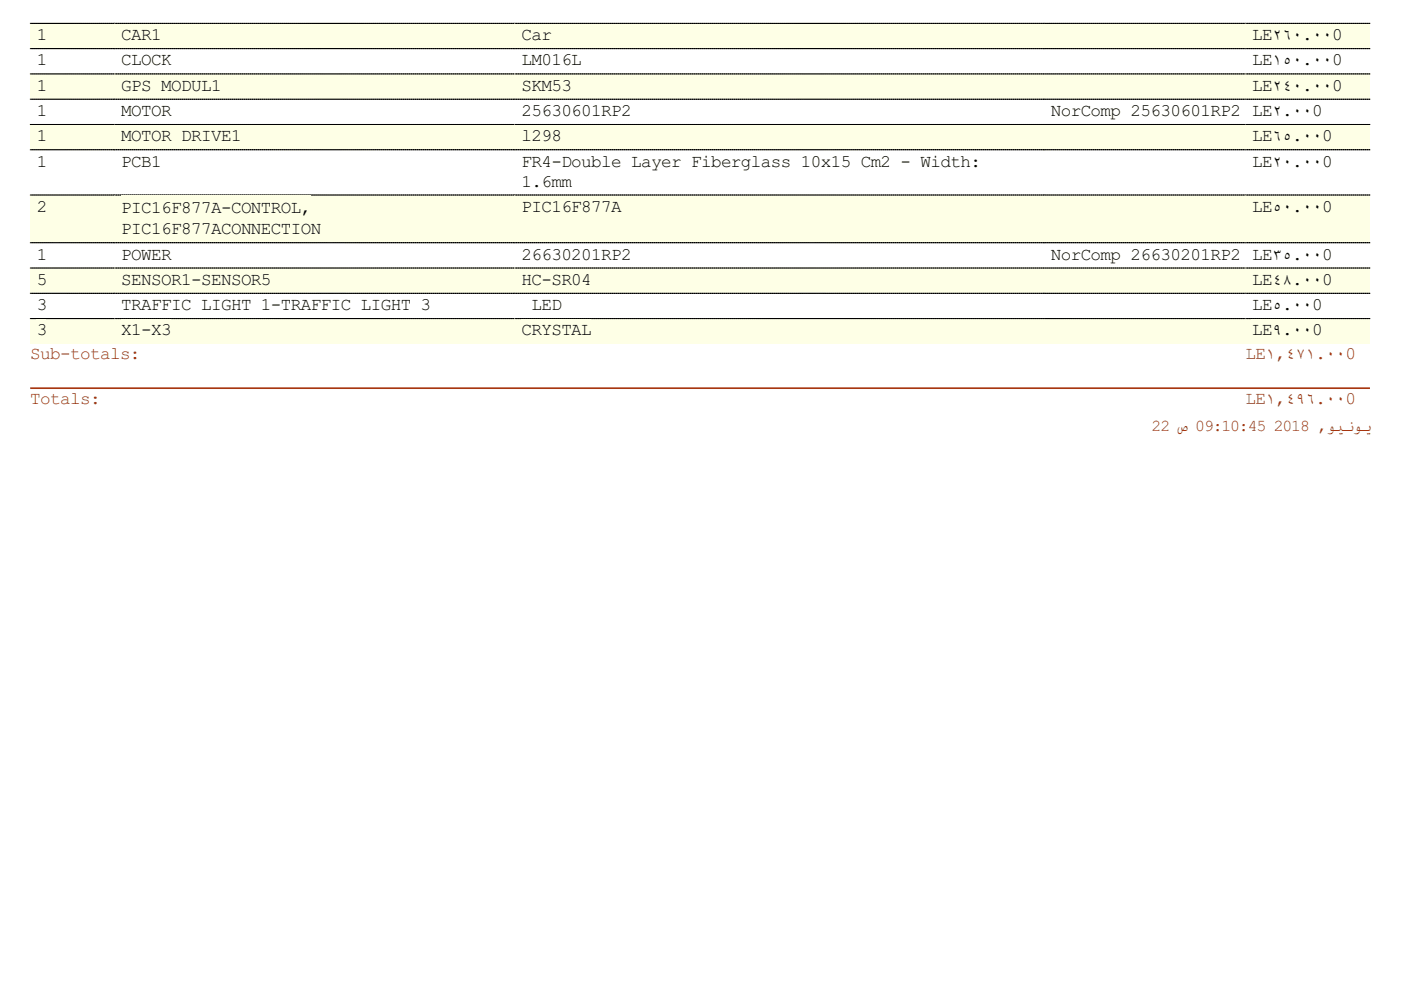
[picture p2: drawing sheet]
<svg xmlns="http://www.w3.org/2000/svg" width="297mm" height="210mm" viewBox="0 0 297 210" stroke-linecap="round" stroke-linejoin="round" font-family="sans-serif">
<defs><g id="words">
<g font-size="4.2">
<text x="7.8" y="8.5">1</text>
<text x="25.7" y="8.5">CAR1</text>
<text x="110.6" y="8.5">Car</text>
<text x="265.5" y="8.5">LE٢٦٠.٠٠</text>
<text x="282.4" y="8.5">0</text>
<text x="7.8" y="13.9">1</text>
<text x="25.7" y="13.9">CLOCK</text>
<text x="110.6" y="13.9">LM016L</text>
<text x="265.5" y="13.9">LE١٥٠.٠٠0</text>
<text x="7.8" y="19.2">1</text>
<text x="25.7" y="19.2">GPS MODUL1</text>
<text x="110.6" y="19.2">SKM53</text>
<text x="265.5" y="19.2">LE٢٤٠.٠٠</text>
<text x="282.4" y="19.2">0</text>
<text x="7.8" y="24.6">1</text>
<text x="7.8" y="30">1</text>
<text x="25.7" y="24.6">MOTOR</text>
<text x="25.7" y="30">MOTOR DRIVE1</text>
<text x="110.6" y="24.6">25630601RP2</text>
<text x="110.6" y="30">l298</text>
<text x="222.8" y="24.6">NorComp 25630601RP2 LE٢.٠٠0</text>
<text x="265.5" y="30">LE٦٥.٠٠</text>
<text x="280.3" y="30">0</text>
<text x="7.8" y="35.3">1</text>
<text x="25.7" y="35.3">PCB1</text>
<text x="110.6" y="35.3">FR4-Double Layer Fiberglass 10x15 Cm2 - Width:</text>
<text x="265.5" y="35.3">LE٢٠.٠٠0</text>
<text x="110.6" y="39.5">1.6mm</text>
<text x="7.8" y="44.9">2</text>
<text x="25.7" y="45.2">PIC16F877A-CONTROL,</text>
<text x="110.6" y="44.9">PIC16F877A</text>
<text x="265.5" y="44.9">LE٥٠.٠٠</text>
<text x="280.3" y="44.9">0</text>
<text x="25.7" y="49.7">PIC16F877ACONNECTION</text>
<text x="7.8" y="55">1</text>
<text x="25.7" y="55">POWER</text>
<text x="110.6" y="55">26630201RP2</text>
<text x="222.8" y="55">NorComp 26630201RP2 LE٣٥.٠٠0</text>
<text x="7.8" y="60.4">5</text>
<text x="7.8" y="65.7">3</text>
<text x="25.7" y="60.4">SENSOR1-SENSOR5</text>
<text x="25.7" y="65.7">TRAFFIC LIGHT 1-TRAFFIC LIGHT 3</text>
<text x="110.6" y="60.4">HC-SR04</text>
<text x="112.7" y="65.7">LED</text>
<text x="265.5" y="60.4">LE٤٨.٠٠</text>
<text x="265.5" y="65.7">LE٥.٠٠0</text>
<text x="280.3" y="60.4">0</text>
<text x="7.8" y="71.1">3</text>
<text x="25.7" y="71.1">X1-X3</text>
<text x="110.6" y="71.1">CRYSTAL</text>
<text x="265.5" y="71.1">LE٩.٠٠</text>
<text x="278.2" y="71.1">0</text>
</g>
<g font-size="4.2" fill="#a73610">
<text x="6.4" y="76">Sub-totals:</text>
<text x="264.1" y="76">LE١,٤٧١.٠٠0</text>
<text x="6.4" y="85.7">Totals:</text>
<text x="264.1" y="85.7">LE١,٤٩٦.٠٠0</text>
</g>
<g font-size="4" fill="#a73610">
<text x="244.2" y="91.3">22 ص 09:10:45</text>
<text x="270.1" y="91.3">2018 ,وینوی</text>
</g>
</g></defs>
<path d="M6.4 4.9h17.9v5.4h-17.9z" fill="#feffe6"/>
<path d="M6.4 5h17.9" fill="none" stroke="#000" stroke-width=".21" stroke-dasharray=".3 .1"/>
<g fill="#feffe6">
<path d="M7.7 5.3h2.1v4.2h-2.1z"/>
<path d="M24.3 4.9h84.8v5.4h-84.8z"/>
</g>
<path d="M24.3 5h84.8" fill="none" stroke="#000" stroke-width=".21" stroke-dasharray=".3 .1"/>
<g fill="#feffe6">
<path d="M25.7 5.3h8.4v4.2h-8.4z"/>
<path d="M109.1 4.9h112.3v5.4h-112.3z"/>
</g>
<path d="M109.2 5h112.1" fill="none" stroke="#000" stroke-width=".21" stroke-dasharray=".3 .1"/>
<g fill="#feffe6">
<path d="M110.5 5.3h6.4v4.2h-6.4z"/>
<path d="M221.4 4.9h42.7v5.4h-42.7z"/>
</g>
<path d="M221.4 5h42.7" fill="none" stroke="#000" stroke-width=".21" stroke-dasharray=".3 .1"/>
<path d="M264.1 4.9h26.4v5.4h-26.4z" fill="#feffe6"/>
<path d="M264.1 5h26.3" fill="none" stroke="#000" stroke-width=".21" stroke-dasharray=".3 .1"/>
<g fill="#feffe6">
<path d="M265.3 5.3h16.9v4.2h-16.9z"/>
<path d="M282.2 5.3h2.1v4.2h-2.1z"/>
</g>
<path d="M6.4 10.3h17.9M24.3 10.3h84.8M109.2 10.3h112.1M221.4 10.3h42.7M264.1 10.3h26.3" fill="none" stroke="#000" stroke-width=".21" stroke-dasharray=".3 .1"/>
<path d="M6.4 15.6h17.9v5.4h-17.9z" fill="#feffe6"/>
<path d="M6.4 15.7h17.9" fill="none" stroke="#000" stroke-width=".21" stroke-dasharray=".3 .1"/>
<g fill="#feffe6">
<path d="M7.7 15.9h2.1v4.2h-2.1z"/>
<path d="M24.3 15.6h84.8v5.4h-84.8z"/>
</g>
<path d="M24.3 15.7h84.8" fill="none" stroke="#000" stroke-width=".21" stroke-dasharray=".3 .1"/>
<g fill="#feffe6">
<path d="M25.7 15.9h21.1v4.2h-21.1z"/>
<path d="M109.1 15.6h112.3v5.4h-112.3z"/>
</g>
<path d="M109.2 15.7h112.1" fill="none" stroke="#000" stroke-width=".21" stroke-dasharray=".3 .1"/>
<g fill="#feffe6">
<path d="M110.5 15.9h10.6v4.2h-10.6z"/>
<path d="M221.4 15.6h42.7v5.4h-42.7z"/>
</g>
<path d="M221.4 15.7h42.7" fill="none" stroke="#000" stroke-width=".21" stroke-dasharray=".3 .1"/>
<path d="M264.1 15.6h26.4v5.4h-26.4z" fill="#feffe6"/>
<path d="M264.1 15.7h26.3" fill="none" stroke="#000" stroke-width=".21" stroke-dasharray=".3 .1"/>
<g fill="#feffe6">
<path d="M265.3 15.9h16.9v4.2h-16.9z"/>
<path d="M282.2 15.9h2.1v4.2h-2.1z"/>
</g>
<path d="M6.4 21h17.9M24.3 21h84.8M109.2 21h112.1M221.4 21h42.7M264.1 21h26.3" fill="none" stroke="#000" stroke-width=".21" stroke-dasharray=".3 .1"/>
<path d="M6.4 26.4h17.9v5.3h-17.9z" fill="#feffe6"/>
<path d="M6.4 26.4h17.9" fill="none" stroke="#000" stroke-width=".21" stroke-dasharray=".3 .1"/>
<g fill="#feffe6">
<path d="M7.7 26.7h2.1v4.2h-2.1z"/>
<path d="M24.3 26.4h84.8v5.3h-84.8z"/>
</g>
<path d="M24.3 26.4h84.8" fill="none" stroke="#000" stroke-width=".21" stroke-dasharray=".3 .1"/>
<g fill="#feffe6">
<path d="M25.7 26.7h25.3v4.2h-25.3z"/>
<path d="M109.1 26.4h112.3v5.3h-112.3z"/>
</g>
<path d="M109.2 26.4h112.1" fill="none" stroke="#000" stroke-width=".21" stroke-dasharray=".3 .1"/>
<g fill="#feffe6">
<path d="M110.5 26.7h8.5v4.2h-8.5z"/>
<path d="M221.4 26.4h42.7v5.3h-42.7z"/>
</g>
<path d="M221.4 26.4h42.7" fill="none" stroke="#000" stroke-width=".21" stroke-dasharray=".3 .1"/>
<path d="M264.1 26.4h26.4v5.3h-26.4z" fill="#feffe6"/>
<path d="M264.1 26.4h26.3" fill="none" stroke="#000" stroke-width=".21" stroke-dasharray=".3 .1"/>
<g fill="#feffe6">
<path d="M265.3 26.7h14.8v4.2h-14.8z"/>
<path d="M280.1 26.7h2.1v4.2h-2.1z"/>
</g>
<path d="M6.4 31.8h17.9M24.3 31.8h84.8M109.2 31.8h112.1M221.4 31.8h42.7M264.1 31.8h26.3" fill="none" stroke="#000" stroke-width=".21" stroke-dasharray=".3 .1"/>
<path d="M6.4 41.3h17.9v10.1h-17.9z" fill="#feffe6"/>
<path d="M6.4 41.3h17.9" fill="none" stroke="#000" stroke-width=".21" stroke-dasharray=".3 .1"/>
<g fill="#feffe6">
<path d="M7.7 41.5h2.1v4.3h-2.1z"/>
<path d="M24.3 41.3h84.8v10.1h-84.8z"/>
</g>
<path d="M24.3 41.3h84.8" fill="none" stroke="#000" stroke-width=".21" stroke-dasharray=".3 .1"/>
<g fill="#feffe6">
<path d="M25.7 41.5h40.2v4.5h-40.2z"/>
<path d="M25.7 46h42.3v4.5h-42.3z"/>
<path d="M109.1 41.3h112.3v10.1h-112.3z"/>
</g>
<path d="M109.2 41.3h112.1" fill="none" stroke="#000" stroke-width=".21" stroke-dasharray=".3 .1"/>
<g fill="#feffe6">
<path d="M110.5 41.5h21.2v4.3h-21.2z"/>
<path d="M221.4 41.3h42.7v10.1h-42.7z"/>
</g>
<path d="M221.4 41.3h42.7" fill="none" stroke="#000" stroke-width=".21" stroke-dasharray=".3 .1"/>
<path d="M264.1 41.3h26.4v10.1h-26.4z" fill="#feffe6"/>
<path d="M264.1 41.3h26.3" fill="none" stroke="#000" stroke-width=".21" stroke-dasharray=".3 .1"/>
<g fill="#feffe6">
<path d="M265.3 41.5h14.8v4.3h-14.8z"/>
<path d="M280.1 41.5h2.1v4.3h-2.1z"/>
</g>
<path d="M6.4 51.5h17.9M24.3 51.5h84.8M109.2 51.5h112.1M221.4 51.5h42.7M264.1 51.5h26.3" fill="none" stroke="#000" stroke-width=".21" stroke-dasharray=".3 .1"/>
<path d="M6.4 56.8h17.9v5.4h-17.9z" fill="#feffe6"/>
<path d="M6.4 56.8h17.9" fill="none" stroke="#000" stroke-width=".21" stroke-dasharray=".3 .1"/>
<g fill="#feffe6">
<path d="M7.7 57.1h2.1v4.3h-2.1z"/>
<path d="M24.3 56.8h84.8v5.4h-84.8z"/>
</g>
<path d="M24.3 56.8h84.8" fill="none" stroke="#000" stroke-width=".21" stroke-dasharray=".3 .1"/>
<g fill="#feffe6">
<path d="M25.7 57.1h31.7v4.3h-31.7z"/>
<path d="M109.1 56.8h112.3v5.4h-112.3z"/>
</g>
<path d="M109.2 56.8h112.1" fill="none" stroke="#000" stroke-width=".21" stroke-dasharray=".3 .1"/>
<g fill="#feffe6">
<path d="M110.5 57.1h14.9v4.3h-14.9z"/>
<path d="M221.4 56.8h42.7v5.4h-42.7z"/>
</g>
<path d="M221.4 56.8h42.7" fill="none" stroke="#000" stroke-width=".21" stroke-dasharray=".3 .1"/>
<path d="M264.1 56.8h26.4v5.4h-26.4z" fill="#feffe6"/>
<path d="M264.1 56.8h26.3" fill="none" stroke="#000" stroke-width=".21" stroke-dasharray=".3 .1"/>
<g fill="#feffe6">
<path d="M265.3 57.1h14.8v4.3h-14.8z"/>
<path d="M280.1 57.1h2.1v4.3h-2.1z"/>
</g>
<path d="M6.4 62.2h17.9M24.3 62.2h84.8M109.2 62.2h112.1M221.4 62.2h42.7M264.1 62.2h26.3" fill="none" stroke="#000" stroke-width=".21" stroke-dasharray=".3 .1"/>
<path d="M6.4 67.5h17.9v5.4h-17.9z" fill="#feffe6"/>
<path d="M6.4 67.5h17.9" fill="none" stroke="#000" stroke-width=".21" stroke-dasharray=".3 .1"/>
<g fill="#feffe6">
<path d="M7.7 67.7h2.1v4.2h-2.1z"/>
<path d="M24.3 67.5h84.8v5.4h-84.8z"/>
</g>
<path d="M24.3 67.5h84.8" fill="none" stroke="#000" stroke-width=".21" stroke-dasharray=".3 .1"/>
<g fill="#feffe6">
<path d="M25.7 67.7h10.5v4.2h-10.5z"/>
<path d="M109.1 67.5h112.3v5.4h-112.3z"/>
</g>
<path d="M109.2 67.5h112.1" fill="none" stroke="#000" stroke-width=".21" stroke-dasharray=".3 .1"/>
<g fill="#feffe6">
<path d="M110.5 67.7h14.9v4.2h-14.9z"/>
<path d="M221.4 67.5h42.7v5.4h-42.7z"/>
</g>
<path d="M221.4 67.5h42.7" fill="none" stroke="#000" stroke-width=".21" stroke-dasharray=".3 .1"/>
<path d="M264.1 67.5h26.4v5.4h-26.4z" fill="#feffe6"/>
<path d="M264.1 67.5h26.3" fill="none" stroke="#000" stroke-width=".21" stroke-dasharray=".3 .1"/>
<g fill="#feffe6">
<path d="M265.3 67.7h12.6v4.2h-12.6z"/>
<path d="M277.9 67.7h2.2v4.2h-2.2z"/>
</g>
<path d="M6.6 82.3h283.7" fill="none" stroke="#a73610" stroke-width=".35"/>
<use href="#words"/>
</svg>
